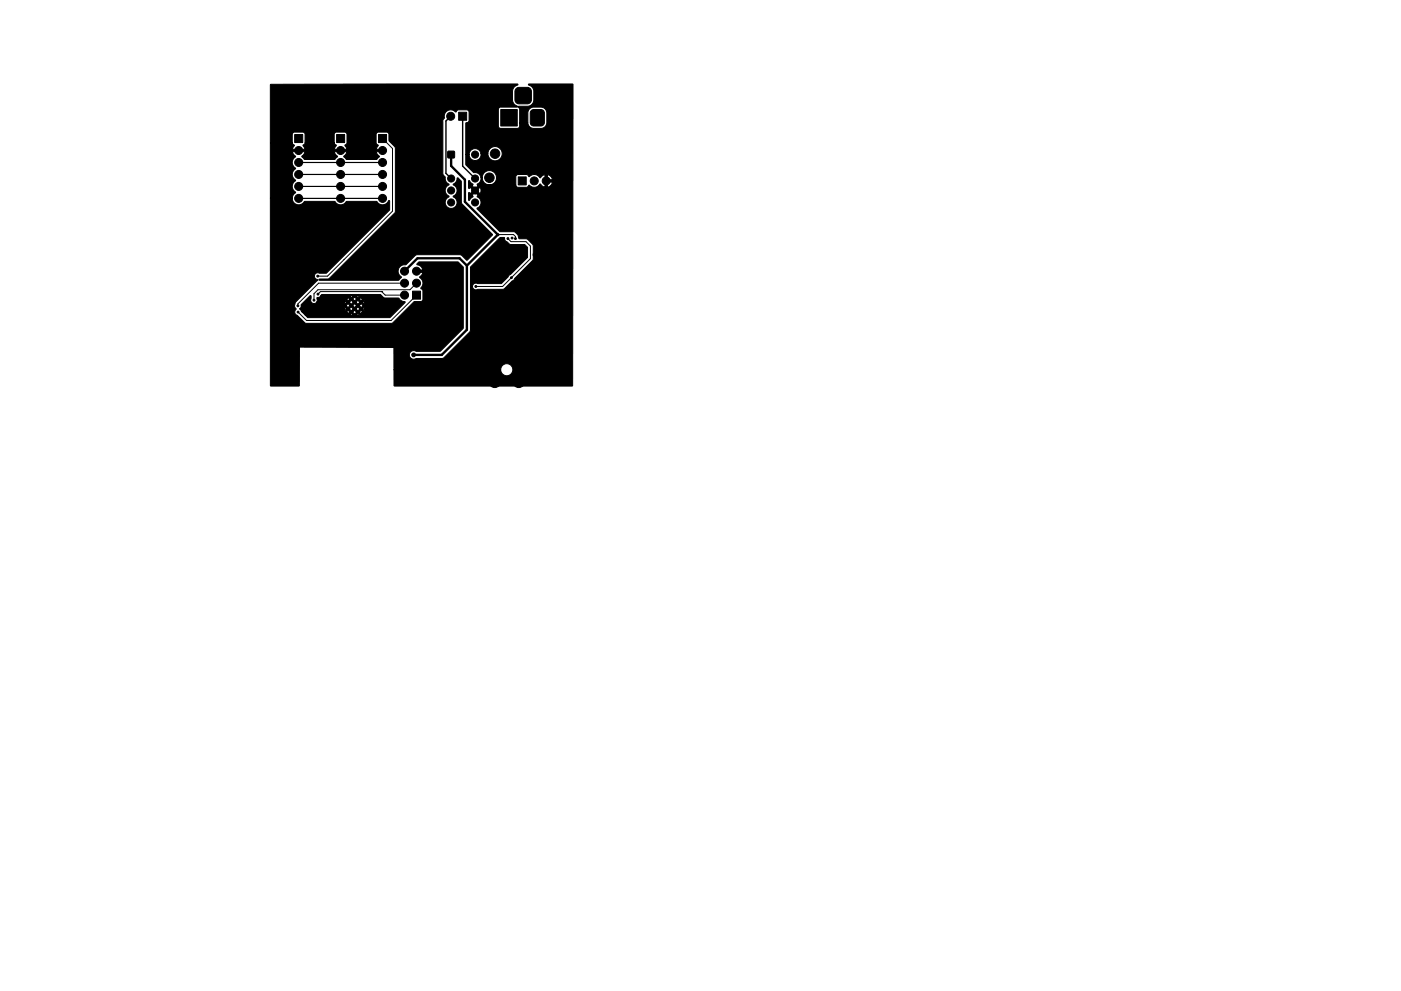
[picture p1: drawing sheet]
<svg xmlns="http://www.w3.org/2000/svg" width="297mm" height="210mm" viewBox="0 0 297 210" stroke-linecap="round" stroke-linejoin="round" font-family="sans-serif">
<g fill="#000" stroke="#000" stroke-width=".21">
<path d="M57.3 17.9l52.4-.1 .1 .2-.1 .1a1.37 1.37 0 0 0-1 1.2v2a1.82 1.82 0 0 0 1 1.3l-.1 .1h-3.5l-.3 .2-.1 .3v3.8l.4 .2h3.7l.4-.4v-.8h1.7a1.25 1.25 0 0 0 1.2 1.2h1.8a1.26 1.26 0 0 0 1-1.2v-2.2a1.26 1.26 0 0 0-1.2-1.1h-1.6a1.25 1.25 0 0 0-1.2 1.2v2.1h-1.7v-2.8l-.3-.6 2-.1a1.39 1.39 0 0 0 1.3-1.2v-2a1.66 1.66 0 0 0-1.2-1.3l.2-.2h9.2l.1 .1-.1 64h-37.7l-.2-.1v-3.4h22.7v.3a1.28 1.28 0 0 0 2 .8 1.28 1.28 0 0 0-.2-2.2 1.28 1.28 0 0 0-1.8 1.1h-22.7v-4.7h-20v8.2h-6.1l-.1-39.8h4.7v.2a1.41 1.41 0 0 0 1.1 1.1 1.41 1.41 0 0 0 1.5-.7h6.4a1.44 1.44 0 0 0 2.5 0h6.4a1.45 1.45 0 0 0 1.4 .7 1.45 1.45 0 0 0 1.2-.9l.1 .2v1.9l-13.4 13.3-1.4 .1a.76 .76 0 0 0-1.1 .4 .76 .76 0 0 0 .7 1l-4.8 4.8-.1 .9 .3 .5a.75 .75 0 0 0-.3 .7 .75 .75 0 0 0 .6 .6l1.5 1.5 .4 .2h18.1l4.7-4.6h1.4l.3-.2 .2-.3v-1.8l-.5-.6a1.43 1.43 0 0 0-.2-2.3l.5-.6 .1-.4h-1.4l-.1-.5h1.5a1.5 1.5 0 0 0-1.2-1.2l.5-.5h8.2l1.1 1v13l-4.9 4.9h-5.1a.92 .92 0 0 0-1.4 .9 .92 .92 0 0 0 1.4 .7l5.8-.1 5.6-5.6 .2-.4v-13.4l6.3-6.2h.8l.2 .7 1.1 .8h3l.6 .5v2.2l-5.5 5.5-5 .1a.72 .72 0 0 0-1.1 .6 .72 .72 0 0 0 1.1 .6h5.3l.4-.2 6-6 .1-3-.2-.4-1.1-1.1-1.8-.1-.2-.7-.6-.7-3.2-.1-4.9-4.9a1.36 1.36 0 0 0 .9-1.3 1.36 1.36 0 0 0-.8-1.2l.2-.2-.7-.7-.7 .7 .3 .3-.8 .7h-.2l.1-1.7 .3 .3 .7-.7h.7l.7 .7a1.17 1.17 0 0 0 0-1.4l-.7 .7h-.7l-.7-.7-.3 .3v-1.6l.1-.1 .8 .8-.3 .3 .7 .7 .7-.7-.1-.1h8.1l.1 .3 .3 .1h1.9l.4-.4a1.51 1.51 0 0 0 2.3-.2h.2l.8 .6h.7a1.3 1.3 0 0 0 1-1l-1-.1v1.1h-.5v-1.6h1.5a1.28 1.28 0 0 0-1-1v1h-.5l-.1-1-.4 .1-.5 .5-.4-.3a1.49 1.49 0 0 0-2.1 .1l-.4-.5-2.1 .1-.2 .3v1.9h-8.1l-.1-.2a1.49 1.49 0 0 0 .8-1.4h.2l.1 .2a1.52 1.52 0 0 0 2.4 1 1.52 1.52 0 0 0-.2-2.5 1.52 1.52 0 0 0-2.3 1.3h-.2a1.37 1.37 0 0 0-1.6-1.1l-1.6-1.7v-2.1h.7a1.26 1.26 0 0 0 1.3 1.3 1.26 1.26 0 0 0 1.2-1.5h1.4l.1 .2a1.52 1.52 0 0 0 2.4 1 1.52 1.52 0 0 0-.3-2.5 1.52 1.52 0 0 0-2.2 1.3h-1.4a1.26 1.26 0 0 0-1.4-1.1 1.26 1.26 0 0 0-1.1 1.3h-.7v-6.8a.54 .54 0 0 0 .7-.4l-.1-1.9-.2-.3-2.1-.1-.4 .4h-.2a1.4 1.4 0 0 0-1.7-.2 1.4 1.4 0 0 0-.6 1.6l-.3 .5v11.1l.1 .4 .4 .4a1.37 1.37 0 0 0 .7 1.5l.1 .1a1.38 1.38 0 0 0-.8 1.3 1.38 1.38 0 0 0 .8 1.3 1.3 1.3 0 0 0-.6 2 1.3 1.3 0 0 0 2.1 0 1.3 1.3 0 0 0-.6-2 1.38 1.38 0 0 0 .8-1.3 1.38 1.38 0 0 0-.8-1.3 1.72 1.72 0 0 0 .9-1.4l.8 .8 .1 4.7 6.5 6.6-5.4 5.4-1.1-1-.4-.2h-9l-.5 .2-2 2a1.41 1.41 0 0 0-1.5 .9 1.41 1.41 0 0 0 .6 1.7l-.6 .7h-16.8l-.1-.2 .2-.1h1.8l.3-.2 13.9-13.9v-13.6l-.1-.4-1.2-1.2v-1.4l-.2-.3-.3-.2h-1.8l-.4 .3v2.1l.4 .4-.4 .9h1.4l.2 .1-.1 .4h-1.5l.2 .5 .5 .5-.6 .6h-6.4l-.6-.6 .5-.6 .1-.4h-2.6l.2 .5 .5 .5-.7 .6h-6.3l-.6-.6 .5-.6 .2-.4h-2.7l.2 .5 .5 .5a1.48 1.48 0 0 0 0 2.6 1.48 1.48 0 0 0 0 2.5 1.48 1.48 0 0 0 0 2.5l-.6 .6-.1 .7h-4.7v-11.8h4.7l.4 .5-.4 .9h2.7l-.5-.8 .5-.6h6.2l.4 .5-.4 .9h2.6l-.4-.8 .5-.5v-2l-.4-.4-2.1 .1-.2 .3v1.9h-6.2v-1.8l-.2-.3-.3-.2h-1.8l-.4 .4v1.9h-4.7zM62.5 28.5h1.7v1.7h-1.7zM71.4 28.5h1.7v1.7h-1.7zM80.3 28.5h1.7v1.7h-1.7zM95 32.1h1.3v1.4h-1.3zM97.2 23.8h1.7v1.7h-1.7zM106.2 23.2h3.5v3.5h-3.5zM109.9 37.5h1.7v1.7h-1.7zM109.4 18.8l.5-.3h1.9a.88 .88 0 0 1 .9 .9v1.8a.88 .88 0 0 1-.9 .8h-1.8a.88 .88 0 0 1-.8-.8v-1.9zM112.7 23.4l.5-.2h1.5l.6 .3 .1 .5v2l-.3 .6-.4 .1h-1.5l-.6-.2-.2-.5v-2zM63.9 64.6l1.9-1.9 .2 .1-.1 .7a.71 .71 0 0 0 .3 .8 .71 .71 0 0 0 .9-.2h6l.1 .4 .3-.4h.6l.4 .4 .4-.4h.6l.4 .4 .4-.4h.6l.3 .4 .1-.3-.1-.4-.3 .3h-.6l-.4-.4-.4 .4h-.6l-.4-.4-.4 .4h-.6l-.3-.3-.1 .3h-6l.2-.6h6.2l.3 .3 .4-.4h.6l.4 .4 .4-.4h.6l.4 .4 .3-.3-.3-.1-.1-.3-.3 .3h-.6l-.3-.3-.5 .3h-.6l-.3-.3-.1 .3-.3 .1h-6.2a.28 .28 0 0 1-.1-.4 .28 .28 0 0 1 .4 0l.4-.3h6.2l.3 .3 .3-.3h.8l.3 .3 .3-.3-.3-.1-1.1 .1-.3-.1-.3 .1h-6.2l.3-.3h12.3l.9 .7h3l.9 .7a.31 .31 0 0 1 .5 .3l-3.3 3.2h-17.3l-.6-.5h11.5l-.3-.4-.3 .4h-.8l-.3-.4-.3 .4h-9.5l-.7-.7h9.5l.2 .1 .2 .3 .3-.4h.6l.3 .4 .5-.4h.6l.3 .4 .1-.3 .3-.1-.3-.4-.4 .4h-.6l-.4-.4-.4 .4h-.6l-.4-.4-.3 .4h-9.5l-.4-.7h9.5l.1 .4 .3-.4h.6l.4 .4 .4-.4h.6l.4 .4 .4-.4h.6l.3 .4 .1-.5-.1-.2-.3 .3h-.6l-.4-.4-.4 .4h-.6l-.4-.4-.4 .4h-.6l-.3-.3-.1 .3h-9.5l.3-.6h9.6l.3 .3 .4-.4h.6l.4 .4 .4-.4h.6l.4 .4 .3-.3-.3-.5-.4 .4h-.6l-.4-.4-.4 .4h-.6l-.4-.4-.3 .5h-9.6zM87.5 61.8h1.7v1.7h-1.7z"/>
<circle cx="65.2" cy="19.1" r=".4"/>
<circle cx="67.2" cy="19.1" r=".4"/>
<circle cx="69.2" cy="19.1" r=".4"/>
<circle cx="71.2" cy="19.1" r=".4"/>
<circle cx="73.3" cy="19.1" r=".4"/>
<circle cx="75.3" cy="19.1" r=".4"/>
<circle cx="77.3" cy="19.1" r=".4"/>
<circle cx="79.4" cy="19.1" r=".4"/>
<circle cx="81.3" cy="19.1" r=".4"/>
<circle cx="83.4" cy="19.1" r=".4"/>
<circle cx="85.3" cy="19.1" r=".4"/>
<circle cx="87.2" cy="19.1" r=".4"/>
<circle cx="89.1" cy="19.1" r=".4"/>
<circle cx="91.4" cy="19.1" r=".4"/>
<circle cx="93.5" cy="19.1" r=".4"/>
<circle cx="95.4" cy="19.1" r=".4"/>
<circle cx="97.3" cy="19.1" r=".4"/>
<circle cx="99.2" cy="19.1" r=".4"/>
<circle cx="101.4" cy="19.1" r=".4"/>
<circle cx="103.3" cy="19.1" r=".4"/>
<circle cx="58.8" cy="37.6" r=".4"/>
<circle cx="58.8" cy="39.6" r=".4"/>
<circle cx="58.8" cy="35.7" r=".4"/>
<circle cx="58.8" cy="33.7" r=".4"/>
<circle cx="58.8" cy="31.7" r=".4"/>
<circle cx="58.8" cy="27.8" r=".4"/>
<circle cx="58.8" cy="29.7" r=".4"/>
<circle cx="58.8" cy="25.8" r=".4"/>
<circle cx="60.8" cy="23.7" r=".4"/>
<circle cx="63" cy="23.7" r=".4"/>
<circle cx="63.1" cy="21.3" r=".4"/>
<circle cx="63.3" cy="39.6" r=".85"/>
<circle cx="63.3" cy="37" r=".85"/>
<circle cx="63.3" cy="31.9" r=".85"/>
<circle cx="63.3" cy="34.5" r=".85"/>
<circle cx="65.1" cy="23.7" r=".4"/>
<circle cx="65.1" cy="21.3" r=".4"/>
<circle cx="67" cy="23.7" r=".4"/>
<circle cx="67" cy="21.3" r=".4"/>
<circle cx="69" cy="23.7" r=".4"/>
<circle cx="69" cy="21.3" r=".4"/>
<circle cx="71.2" cy="23.7" r=".4"/>
<circle cx="71.2" cy="21.3" r=".4"/>
<circle cx="72.2" cy="31.9" r=".85"/>
<circle cx="72.2" cy="34.5" r=".85"/>
<circle cx="72.2" cy="37" r=".85"/>
<circle cx="72.2" cy="39.6" r=".85"/>
<circle cx="73.2" cy="23.6" r=".4"/>
<circle cx="73.2" cy="21.3" r=".4"/>
<circle cx="75.2" cy="23.7" r=".4"/>
<circle cx="75.2" cy="21.3" r=".4"/>
<circle cx="77.2" cy="23.7" r=".4"/>
<circle cx="77.2" cy="21.3" r=".4"/>
<circle cx="79.2" cy="23.7" r=".4"/>
<circle cx="79.2" cy="21.3" r=".4"/>
<circle cx="81.1" cy="37" r=".85"/>
<circle cx="81.1" cy="39.6" r=".85"/>
<circle cx="81.1" cy="31.9" r=".85"/>
<circle cx="81.1" cy="34.5" r=".85"/>
<circle cx="81.3" cy="23.7" r=".4"/>
<circle cx="81.3" cy="21.3" r=".4"/>
<circle cx="83.3" cy="23.7" r=".4"/>
<circle cx="83.3" cy="21.3" r=".4"/>
<circle cx="85.3" cy="23.7" r=".4"/>
<circle cx="85.3" cy="21.3" r=".4"/>
<circle cx="87.1" cy="23.6" r=".4"/>
<circle cx="87.2" cy="21.2" r=".4"/>
<circle cx="89.1" cy="23.6" r=".4"/>
<circle cx="89.1" cy="21.2" r=".4"/>
<circle cx="89.2" cy="37.7" r=".4"/>
<circle cx="91.4" cy="21.3" r=".4"/>
<circle cx="92.5" cy="38.4" r=".4"/>
<circle cx="93.4" cy="21.3" r=".4"/>
<circle cx="95.4" cy="21.3" r=".4"/>
<circle cx="95.6" cy="24.7" r=".85"/>
<circle cx="95.6" cy="37.9" r=".75"/>
<circle cx="97.3" cy="21.2" r=".4"/>
<circle cx="99.2" cy="21.2" r=".4"/>
<circle cx="100.7" cy="37.9" r=".75"/>
<circle cx="100.7" cy="32.8" r=".75"/>
<circle cx="101.4" cy="21.2" r=".4"/>
<circle cx="103.3" cy="21.2" r=".4"/>
<circle cx="103.8" cy="37.7" r="1"/>
<circle cx="105" cy="32.6" r="1"/>
<circle cx="107.5" cy="33.1" r=".4"/>
<circle cx="109.7" cy="35.6" r=".4"/>
<circle cx="113.3" cy="38.4" r=".85"/>
<circle cx="115.1" cy="35.8" r=".4"/>
<circle cx="115.8" cy="38.4" r=".85"/>
<circle cx="119.9" cy="37.5" r=".4"/>
<circle cx="119.9" cy="30.8" r=".4"/>
<circle cx="119.9" cy="22.1" r=".4"/>
<circle cx="119.9" cy="24.3" r=".4"/>
<circle cx="119.9" cy="39.5" r=".4"/>
<circle cx="119.9" cy="28.6" r=".4"/>
<circle cx="119.9" cy="26.3" r=".4"/>
<circle cx="119.9" cy="35.3" r=".4"/>
<circle cx="119.9" cy="33" r=".4"/>
<circle cx="58.8" cy="43.6" r=".4"/>
<circle cx="58.8" cy="41.6" r=".4"/>
<circle cx="58.8" cy="45.6" r=".4"/>
<circle cx="58.8" cy="47.5" r=".4"/>
<circle cx="58.8" cy="49.5" r=".4"/>
<circle cx="58.8" cy="51.5" r=".4"/>
<circle cx="58.8" cy="53.5" r=".4"/>
<circle cx="58.8" cy="57.4" r=".4"/>
<circle cx="58.8" cy="59.4" r=".4"/>
<circle cx="58.8" cy="55.4" r=".4"/>
<circle cx="63.3" cy="42.1" r=".85"/>
<circle cx="67.4" cy="58.6" r=".2"/>
<circle cx="72.2" cy="42.1" r=".85"/>
<circle cx="81.1" cy="42.1" r=".85"/>
<circle cx="85.8" cy="57.5" r=".85"/>
<circle cx="88.3" cy="57.5" r=".85"/>
<circle cx="90.7" cy="56.8" r=".4"/>
<circle cx="90.7" cy="58.8" r=".4"/>
<circle cx="93" cy="56.8" r=".4"/>
<circle cx="93" cy="58.8" r=".4"/>
<circle cx="95.2" cy="56.9" r=".4"/>
<circle cx="95.2" cy="59" r=".4"/>
<circle cx="95.6" cy="40.4" r=".75"/>
<circle cx="95.6" cy="43" r=".75"/>
<circle cx="100.7" cy="43" r=".75"/>
<circle cx="100.7" cy="40.4" r=".75"/>
<circle cx="105.1" cy="56.5" r=".25"/>
<circle cx="105.1" cy="52.7" r=".25"/>
<circle cx="105.1" cy="53.9" r=".25"/>
<circle cx="105.1" cy="55.2" r=".25"/>
<circle cx="105.6" cy="49.8" r=".2"/>
<circle cx="106.3" cy="56.5" r=".25"/>
<circle cx="106.3" cy="52.7" r=".25"/>
<circle cx="106.3" cy="53.9" r=".25"/>
<circle cx="106.3" cy="55.2" r=".25"/>
<circle cx="106.8" cy="41.2" r=".4"/>
<circle cx="107.6" cy="56.5" r=".25"/>
<circle cx="107.6" cy="52.7" r=".25"/>
<circle cx="107.6" cy="53.9" r=".25"/>
<circle cx="107.6" cy="55.2" r=".25"/>
<circle cx="107.7" cy="50.6" r=".2"/>
<circle cx="108.4" cy="58.9" r=".2"/>
<circle cx="108.6" cy="50.5" r=".2"/>
<circle cx="108.9" cy="56.5" r=".25"/>
<circle cx="108.9" cy="52.7" r=".25"/>
<circle cx="108.9" cy="53.9" r=".25"/>
<circle cx="108.9" cy="55.2" r=".25"/>
<circle cx="109.3" cy="50.6" r=".2"/>
<circle cx="112.7" cy="44.5" r=".4"/>
<circle cx="113.4" cy="56.2" r=".4"/>
<circle cx="113.4" cy="58" r=".4"/>
<circle cx="113.4" cy="54.1" r=".4"/>
<circle cx="115" cy="45.6" r=".4"/>
<circle cx="115.5" cy="56.2" r=".4"/>
<circle cx="115.5" cy="58" r=".4"/>
<circle cx="115.5" cy="54" r=".4"/>
<circle cx="115.5" cy="51.8" r=".4"/>
<circle cx="117.3" cy="44.5" r=".4"/>
<circle cx="117.8" cy="56.2" r=".4"/>
<circle cx="117.8" cy="58" r=".4"/>
<circle cx="117.8" cy="54.1" r=".4"/>
<circle cx="117.9" cy="51.9" r=".4"/>
<circle cx="119.9" cy="46" r=".4"/>
<circle cx="119.9" cy="44" r=".4"/>
<circle cx="119.9" cy="41.8" r=".4"/>
<circle cx="120" cy="52.1" r=".4"/>
<circle cx="120" cy="48.1" r=".4"/>
<circle cx="120" cy="50.1" r=".4"/>
<circle cx="120" cy="54.2" r=".4"/>
<circle cx="120" cy="56.2" r=".4"/>
<circle cx="120" cy="58.2" r=".4"/>
<circle cx="58.8" cy="63.3" r=".4"/>
<circle cx="58.8" cy="69.3" r=".4"/>
<circle cx="58.8" cy="61.4" r=".4"/>
<circle cx="58.8" cy="67.3" r=".4"/>
<circle cx="58.8" cy="65.3" r=".4"/>
<circle cx="58.8" cy="71.3" r=".4"/>
<circle cx="63.2" cy="64.9" r=".2"/>
<circle cx="63.2" cy="66.2" r=".2"/>
<circle cx="66.6" cy="63.7" r=".2"/>
<circle cx="67.4" cy="62.4" r=".2"/>
<circle cx="73.8" cy="65.5" r=".2"/>
<circle cx="73.8" cy="64.1" r=".2"/>
<circle cx="74.5" cy="66.2" r=".2"/>
<circle cx="74.5" cy="64.8" r=".2"/>
<circle cx="74.5" cy="63.4" r=".2"/>
<circle cx="75.2" cy="64.1" r=".2"/>
<circle cx="75.2" cy="65.5" r=".2"/>
<circle cx="75.9" cy="66.2" r=".2"/>
<circle cx="75.9" cy="64.8" r=".2"/>
<circle cx="75.9" cy="63.4" r=".2"/>
<circle cx="76.6" cy="64.1" r=".2"/>
<circle cx="76.6" cy="65.5" r=".2"/>
<circle cx="85.8" cy="62.6" r=".85"/>
<circle cx="85.8" cy="60.1" r=".85"/>
<circle cx="87.7" cy="75.3" r=".4"/>
<circle cx="88.3" cy="60.1" r=".85"/>
<circle cx="90.7" cy="69" r=".4"/>
<circle cx="90.7" cy="73" r=".4"/>
<circle cx="90.7" cy="65" r=".4"/>
<circle cx="90.7" cy="61" r=".4"/>
<circle cx="90.7" cy="71" r=".4"/>
<circle cx="90.7" cy="67" r=".4"/>
<circle cx="90.7" cy="78.9" r=".4"/>
<circle cx="90.7" cy="63" r=".4"/>
<circle cx="90.7" cy="76.9" r=".4"/>
<circle cx="93" cy="67" r=".4"/>
<circle cx="93" cy="69" r=".4"/>
<circle cx="93" cy="65" r=".4"/>
<circle cx="93" cy="61" r=".4"/>
<circle cx="93.1" cy="73.1" r=".4"/>
<circle cx="93.1" cy="71.1" r=".4"/>
<circle cx="93.1" cy="63" r=".4"/>
<circle cx="93.1" cy="78.9" r=".4"/>
<circle cx="93.1" cy="76.9" r=".4"/>
<circle cx="95.2" cy="67.1" r=".4"/>
<circle cx="95.2" cy="63" r=".4"/>
<circle cx="95.2" cy="76.9" r=".4"/>
<circle cx="95.2" cy="78.9" r=".4"/>
<circle cx="95.2" cy="61" r=".4"/>
<circle cx="95.2" cy="69.1" r=".4"/>
<circle cx="95.2" cy="65" r=".4"/>
<circle cx="95.2" cy="71.1" r=".4"/>
<circle cx="97.8" cy="78.8" r=".4"/>
<circle cx="97.8" cy="76.8" r=".4"/>
<circle cx="99.2" cy="74.4" r=".4"/>
<circle cx="100.2" cy="76.8" r=".4"/>
<circle cx="100.2" cy="78.8" r=".4"/>
<circle cx="100.9" cy="60.8" r=".2"/>
<circle cx="101.1" cy="74.4" r=".4"/>
<circle cx="101.4" cy="63.5" r=".4"/>
<circle cx="101.4" cy="69.5" r=".4"/>
<circle cx="101.4" cy="71.5" r=".4"/>
<circle cx="101.4" cy="67.5" r=".4"/>
<circle cx="101.4" cy="65.5" r=".4"/>
<circle cx="102.3" cy="78.8" r=".4"/>
<circle cx="102.3" cy="76.8" r=".4"/>
<circle cx="103.5" cy="63.5" r=".4"/>
<circle cx="103.5" cy="71.5" r=".4"/>
<circle cx="103.5" cy="67.5" r=".4"/>
<circle cx="103.5" cy="69.5" r=".4"/>
<circle cx="103.5" cy="65.5" r=".4"/>
<circle cx="104.9" cy="75.9" r="1.25"/>
<circle cx="106" cy="63.3" r=".2"/>
<circle cx="106" cy="65" r=".2"/>
<circle cx="106" cy="66" r=".2"/>
<circle cx="106" cy="64.1" r=".2"/>
<circle cx="106.2" cy="72" r=".2"/>
<circle cx="106.2" cy="70.1" r=".2"/>
<circle cx="106.2" cy="68.6" r=".2"/>
<circle cx="108.2" cy="72.7" r=".2"/>
<circle cx="108.2" cy="70.8" r=".2"/>
<circle cx="108.2" cy="67.9" r=".2"/>
<circle cx="108.2" cy="69.4" r=".2"/>
<circle cx="110" cy="75.9" r="1.25"/>
<circle cx="111.1" cy="70.2" r=".4"/>
<circle cx="111.1" cy="62.2" r=".4"/>
<circle cx="111.1" cy="72.3" r=".4"/>
<circle cx="111.1" cy="68.2" r=".4"/>
<circle cx="111.1" cy="66.2" r=".4"/>
<circle cx="111.1" cy="64.3" r=".4"/>
<circle cx="113.4" cy="60" r=".4"/>
<circle cx="113.4" cy="62.2" r=".4"/>
<circle cx="113.4" cy="74.3" r=".4"/>
<circle cx="113.4" cy="70.2" r=".4"/>
<circle cx="113.4" cy="68.2" r=".4"/>
<circle cx="113.4" cy="76.3" r=".4"/>
<circle cx="113.4" cy="66.2" r=".4"/>
<circle cx="113.4" cy="72.3" r=".4"/>
<circle cx="113.5" cy="64.3" r=".4"/>
<circle cx="113.5" cy="78.2" r=".4"/>
<circle cx="115.5" cy="60" r=".4"/>
<circle cx="115.5" cy="62.2" r=".4"/>
<circle cx="115.5" cy="76.3" r=".4"/>
<circle cx="115.5" cy="72.3" r=".4"/>
<circle cx="115.5" cy="68.2" r=".4"/>
<circle cx="115.5" cy="74.3" r=".4"/>
<circle cx="115.5" cy="66.2" r=".4"/>
<circle cx="115.5" cy="70.2" r=".4"/>
<circle cx="115.6" cy="64.3" r=".4"/>
<circle cx="115.6" cy="78.1" r=".4"/>
<circle cx="117.8" cy="60" r=".4"/>
<circle cx="117.9" cy="62.2" r=".4"/>
<circle cx="117.9" cy="70.2" r=".4"/>
<circle cx="117.9" cy="66.2" r=".4"/>
<circle cx="117.9" cy="68.2" r=".4"/>
<circle cx="117.9" cy="72.4" r=".4"/>
<circle cx="117.9" cy="76.4" r=".4"/>
<circle cx="117.9" cy="74.4" r=".4"/>
<circle cx="117.9" cy="64.3" r=".4"/>
<circle cx="117.9" cy="78.2" r=".4"/>
<circle cx="120" cy="62.3" r=".4"/>
<circle cx="120" cy="68.4" r=".4"/>
<circle cx="120" cy="66.3" r=".4"/>
<circle cx="120" cy="74.4" r=".4"/>
<circle cx="120" cy="76.3" r=".4"/>
<circle cx="120" cy="78.2" r=".4"/>
<circle cx="120" cy="70.4" r=".4"/>
<circle cx="120" cy="72.4" r=".4"/>
<circle cx="120" cy="64.3" r=".4"/>
<circle cx="120" cy="60.2" r=".4"/>
<circle cx="104.9" cy="81" r="1.25"/>
<circle cx="110" cy="81" r="1.25"/>
<circle cx="113.5" cy="80.1" r=".4"/>
<circle cx="115.6" cy="80.1" r=".4"/>
<circle cx="117.9" cy="80.1" r=".4"/>
<circle cx="120" cy="80.1" r=".4"/>
</g>
<path d="M95.6 32.8v2.4l3 2.9v4.7l7 7-6.6 6.5M99 56.3v13.7l-5.3 5.3h-6M99 56.3l-1.6-1.5h-8.9l-2.7 2.7" fill="none" stroke="#000" stroke-width=".5"/>
<path d="M81.1 29.4l2.1 2.1v13.3l-13.8 13.8h-2M72.9 55.1h.1M105.6 49.8h3.3l.4 .4v.4M107.7 50.6l.6 .7h3.2l1 .9v2.7l-5.9 5.9h-5.7M80.9 61.9l.8 .7h4.1M80.9 61.9h.1M80.9 61.9h-12.9l-.6 .5M85.8 60.1h-18.2l-4.4 4.4v.4M88.3 60.1l-1.4 1.4h-19.5l-.8 .8v1.4M88.3 62.6l-5.4 5.4h-17.9l-1.8-1.8" fill="none" stroke="#000" stroke-width=".21"/>
<path d="M63.3 34.5h17.8M63.3 37h17.8M63.3 39.6h17.8M63.3 42.1h17.8" fill="none" stroke="#000" stroke-width=".25"/>
<path d="M95.6 24.7l-1.1 1v11.1l1.1 1.1M98.1 24.7v10.5l2.6 2.7" fill="none" stroke="#000" stroke-width=".3"/>
</svg>
